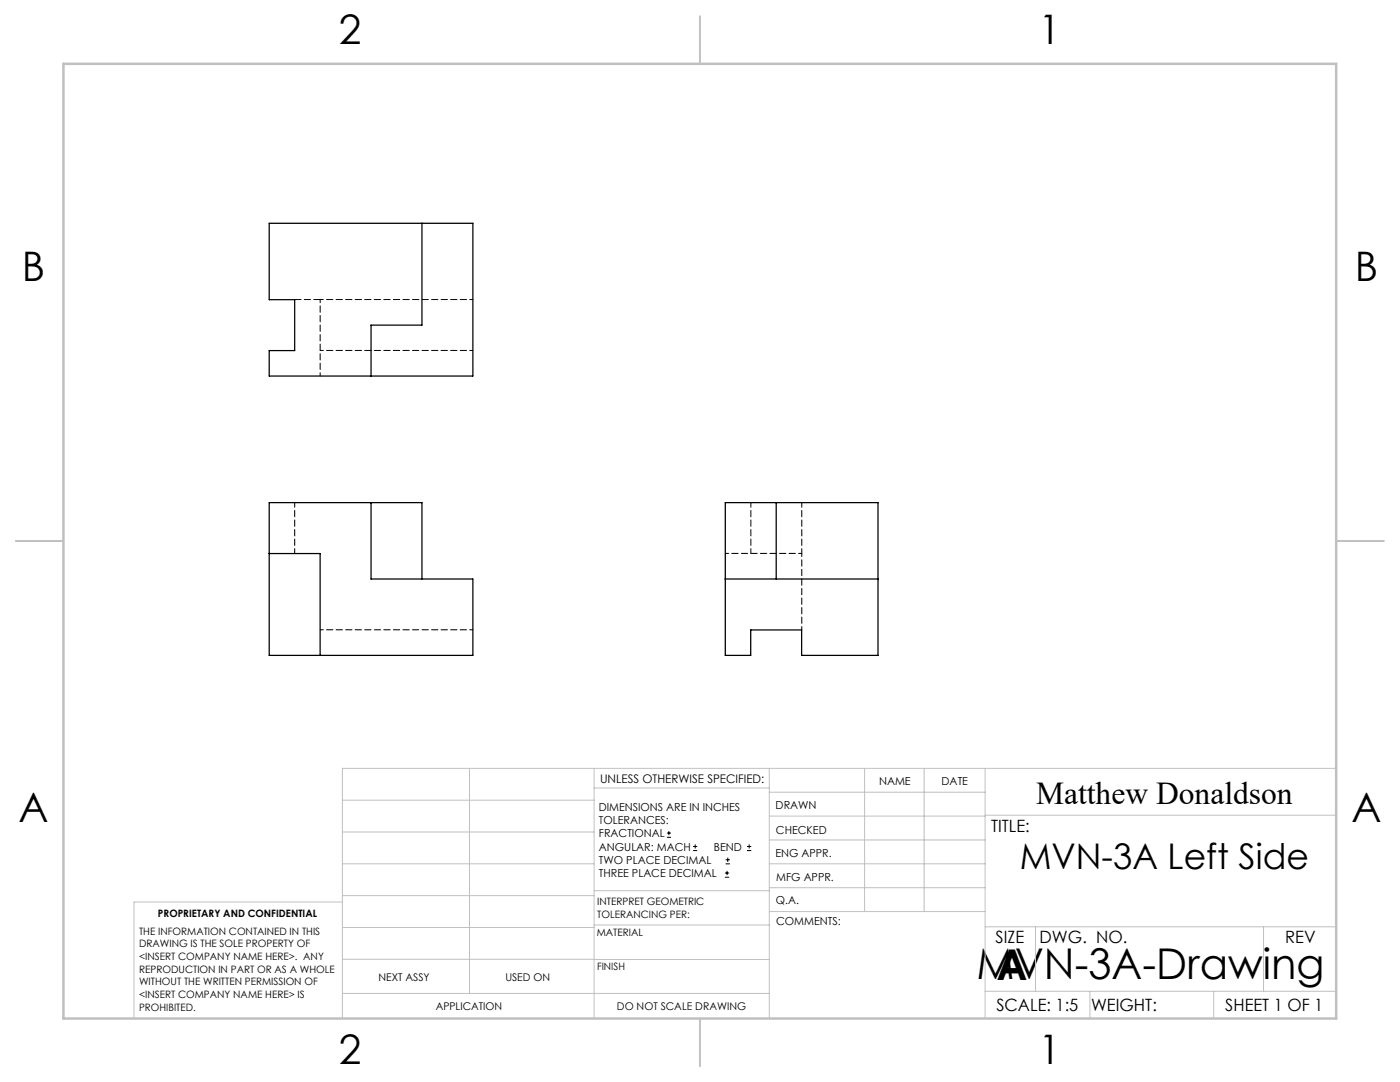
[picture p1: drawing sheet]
<svg xmlns="http://www.w3.org/2000/svg" width="279mm" height="216mm" viewBox="0 0 279 216" stroke-linecap="round" stroke-linejoin="round" font-family="sans-serif">
<defs><g id="words">
<g font-size="8.5">
<text x="194.9" y="195.4">MVN-3A-Drawing</text>
<text x="198.9" y="195.5">A</text>
</g>
<g font-size="8.1">
<text x="67.6" y="8.9">2</text>
<text x="207.3" y="8.9">1</text>
<text x="4.4" y="56.2">B</text>
<text x="270.4" y="56.2">B</text>
<text x="3.7" y="164.1">A</text>
<text x="269.7" y="164.1">A</text>
<text x="67.6" y="212.4">2</text>
<text x="207.3" y="212.4">1</text>
</g>
<text font-size="7.1" x="203.5" y="173.4">MVN-3A Left Side</text>
<text font-size="6.3" x="206.8" y="160.3">Matthew Donaldson</text>
<g font-size="3.4">
<text x="197.8" y="166">TITLE:</text>
<text x="198.7" y="188.1">SIZE</text>
<text x="207.5" y="188.1">DWG. NO.</text>
<text x="256.5" y="188.2">REV</text>
<text x="198.8" y="201.7">SCALE: 1:5</text>
<text x="217.7" y="201.8">WEIGHT:</text>
<text x="244.5" y="201.7">SHEET 1 OF 1</text>
</g>
<text font-size="2.4" x="119.8" y="156.2">UNLESS OTHERWISE SPECIFIED:</text>
<g font-size="2.2">
<text x="119.5" y="161.8">DIMENSIONS ARE IN INCHES</text>
<text x="154.8" y="161.4">DRAWN</text>
<text x="175.4" y="156.6">NAME</text>
<text x="187.9" y="156.7">DATE</text>
<text x="119.5" y="164.4">TOLERANCES:</text>
<text x="119.5" y="167.1">FRACTIONAL</text>
<text x="154.9" y="166.3">CHECKED</text>
<text x="119.5" y="169.7">ANGULAR: MACH</text>
<text x="119.5" y="172.4">TWO PLACE DECIMAL</text>
<text x="142.5" y="169.7">BEND</text>
<text x="154.8" y="171">ENG APPR.</text>
<text x="119.5" y="175">THREE PLACE DECIMAL</text>
<text x="154.9" y="175.7">MFG APPR.</text>
<text x="154.9" y="180.4">Q.A.</text>
<text x="154.9" y="184.6">COMMENTS:</text>
</g>
<g font-size="2.1">
<text x="75.5" y="195.7">NEXT ASSY</text>
<text x="100.9" y="195.7">USED ON</text>
<text x="86.9" y="201.5">APPLICATION</text>
<text x="123.1" y="201.6">DO NOT SCALE DRAWING</text>
</g>
<g font-size="2">
<text x="31.5" y="182.9">PROPRIETARY AND CONFIDENTIAL</text>
<text x="119.2" y="180.6">INTERPRET GEOMETRIC</text>
<text x="119.2" y="183.1">TOLERANCING PER:</text>
<text x="27.8" y="186.5">THE INFORMATION CONTAINED IN THIS</text>
<text x="27.8" y="189">DRAWING IS THE SOLE PROPERTY OF</text>
<text x="27.8" y="191.6">&lt;INSERT COMPANY NAME HERE&gt;. ANY</text>
<text x="119.1" y="186.7">MATERIAL</text>
<text x="27.8" y="194.1">REPRODUCTION IN PART OR AS A WHOLE</text>
<text x="27.8" y="196.6">WITHOUT THE WRITTEN PERMISSION OF</text>
<text x="119.1" y="193.5">FINISH</text>
<text x="27.8" y="199.1">&lt;INSERT COMPANY NAME HERE&gt; IS</text>
<text x="27.8" y="201.7">PROHIBITED.</text>
</g>
</g></defs>
<g fill="none" stroke="#000" stroke-width=".2">
<path d="M133.1 167.1h.8M133.1 166.2h.8M133.5 165.8v.9M138.3 169.7h.8M138.3 168.9h.8M138.7 168.5v.8M144.7 175h.8M144.7 174.2h.8M144.8 172.4h.9M144.8 171.6h.9M145.1 173.8v.8M145.2 171.1v.9"/>
<path d="M149.1 169.7h.8M149.1 168.9h.8M149.5 168.5v.8"/>
</g>
<g fill="none" stroke="#c0c0c0" stroke-width=".2">
<path d="M68.3 159.7h50.3M93.7 153.3v44.9M118.6 153.3v49.9M118.6 157.2h34.9M153.5 153.3v49.9M153.5 158.1h43.1M172.5 153.3v28.6M184.4 153.3v28.6M196.6 153.3v49.9M266.7 153.3h-198.4v49.9M68.3 178.7h50.3M68.3 172.4h50.3"/>
<path d="M68.3 166h50.3M68.3 180h-41.6v23.2M118.6 177.7h35M153.5 167.6h43.1M153.5 162.8h43.1M153.5 172.4h43.1M153.5 177.1h43.1M196.6 162.7h70.1M68.3 198.2h85.2M68.3 191.4l85.2 .1M68.3 185.1h50.3M118.6 184.6h35"/>
<path d="M153.6 181.9h43M196.6 197.8h70.1M196.6 184.9h70.1M206.7 184.9v12.9M217.5 197.8v5.4M242.2 197.8v5.4M252.2 184.9v12.9"/>
</g>
<path d="M139.7 3.2v9.5M3.1 107.9h9.6M266.7 107.9h9.5M139.7 203.2v9.6" fill="none" stroke="#c0c0c0" stroke-width=".25"/>
<path d="M12.7 12.7h254v190.5h-254z" fill="none" stroke="#c0c0c0" stroke-width=".5"/>
<path d="M53.7 44.6h40.7v30.4h-40.7v-5h5.1v-10.2h-5.1zM84.2 44.6v20.3h-10.2v10.1M53.7 110.5h10.2v20.3M74 100.3v15.2h20.4v15.3h-40.7v-30.5h30.5v15.2M144.7 115.5h30.5M144.7 100.3h30.5v30.5h-15.2v-5.1h-10.2v5.1h-5.1zM154.9 100.3v15.2" fill="none" stroke="#000" stroke-width=".25"/>
<path d="M63.9 59.8v15.2M63.9 59.8h30.5M63.9 69.9h30.5M160 110.4h-15.2M63.9 125.7h30.5M160 125.7v-15.3" fill="none" stroke="#000" stroke-width=".2" stroke-dasharray="1.3 .6" stroke-dashoffset=".6"/>
<path d="M58.8 110.4v-10.1M149.9 110.4v-10.1M160 110.4v-10.1" fill="none" stroke="#000" stroke-width=".2" stroke-dasharray="1.3 .6" stroke-dashoffset=".3"/>
<path d="M63.9 59.8h-5.1" fill="none" stroke="#000" stroke-width=".2" stroke-dasharray="1.3 .6"/>
<use href="#words"/>
</svg>
